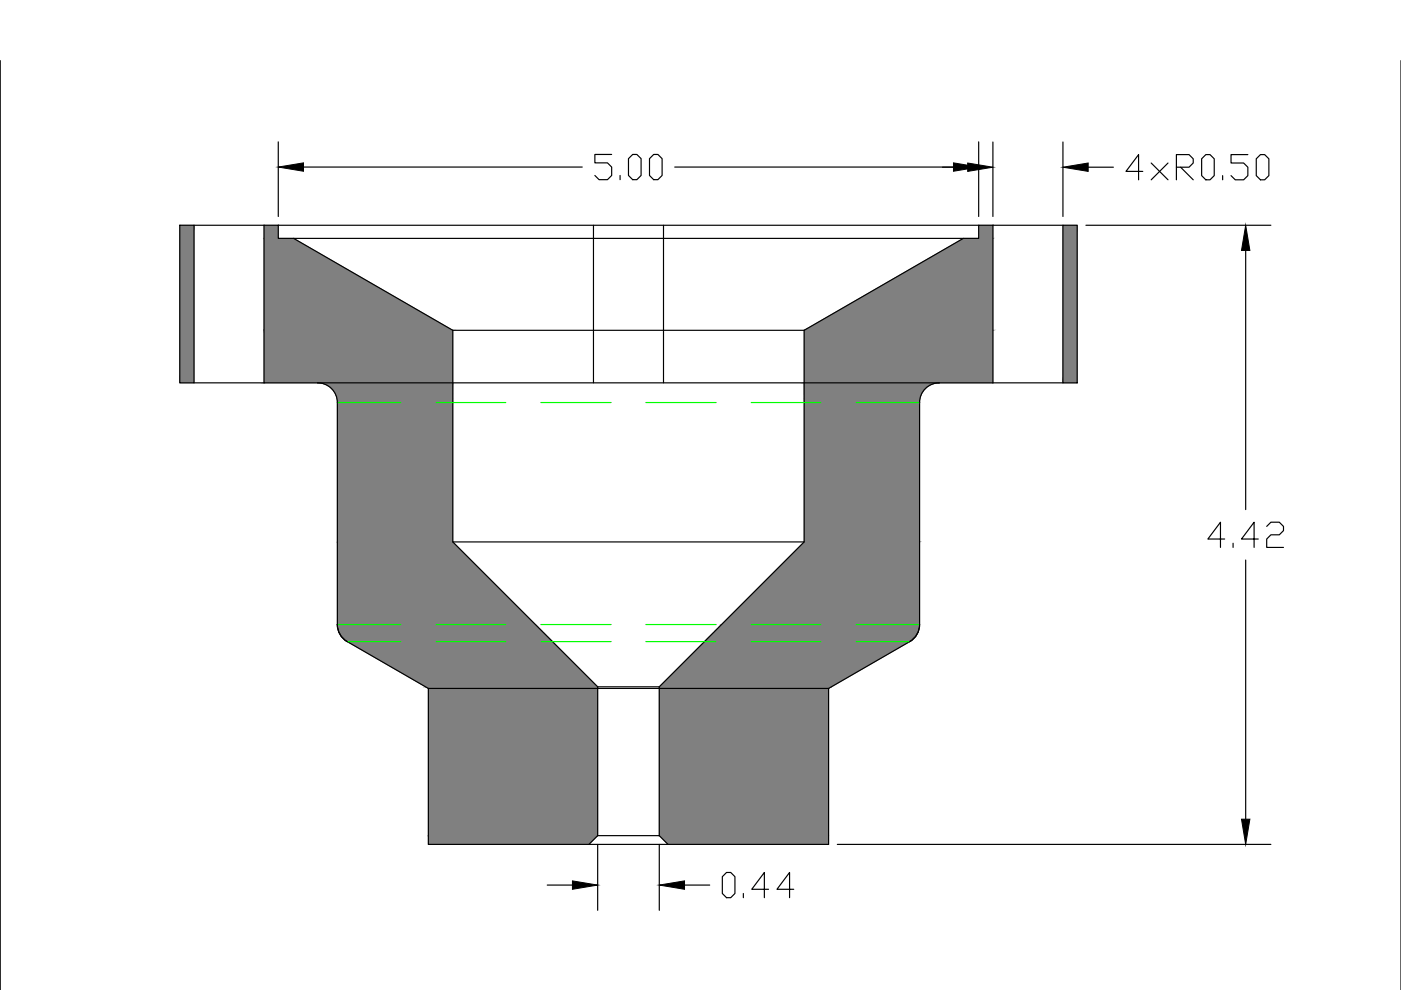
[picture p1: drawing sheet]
<svg xmlns="http://www.w3.org/2000/svg" width="297mm" height="210mm" viewBox="0 0 297 210" stroke-linecap="round" stroke-linejoin="round" font-family="sans-serif">
<defs><g id="words">
<g font-size="9.7">
<text x="237.8" y="39.5">4xR0.50</text>
<text x="255.1" y="117.5">4.42</text>
</g>
<g font-size="9.3">
<text x="125.2" y="39.2">5.00</text>
<text x="152.4" y="191.6">0.44</text>
</g>
</g></defs>
<!-- layer: 0 -->
<g fill="#808080" stroke="#808080" stroke-width=".21">
<path d="M56 47.8h3l-3 2.7zM56 50.5h3v-2.7z"/>
<path d="M207.5 47.8h3l-3 2.7zM207.5 50.5h3v-2.7z"/>
<path d="M56 50.5h6.2l-6.2 19.5zM62.2 50.5l-6.2 19.5h40z"/>
<path d="M170.5 70l33.7-19.5h6.3zM170.5 70h40v-19.5z"/>
<path d="M38.1 47.8h3l-3 33.4zM41.1 47.8l-3 33.4h3z"/>
<path d="M56 70h40l-40 11.2zM56 81.2h40v-11.2z"/>
<path d="M170.5 70h40l-40 11.2zM170.5 81.2h40v-11.2z"/>
<path d="M225.4 47.8h3l-3 33.4zM228.4 47.8l-3 33.4h3z"/>
<path d="M67.4 81.2h28.6zM67.6 81.2h28.4z"/>
<path d="M170.5 81.2h28.6zM170.5 81.2h28.6z"/>
<path d="M67.6 81.2h28.4zM67.9 81.2h28.1z"/>
<path d="M170.5 81.2h28.4zM170.5 81.2h28.4z"/>
<path d="M67.9 81.2h28.1zM68.2 81.3l27.8-.1z"/>
<path d="M170.5 81.2h28.1zM170.5 81.3l28.1-.1z"/>
<path d="M68.2 81.3h27.8zM68.5 81.3h27.5z"/>
<path d="M170.5 81.3h27.8zM170.5 81.3h27.8z"/>
<path d="M68.5 81.3h27.5zM68.8 81.4l27.2-.1z"/>
<path d="M170.5 81.3h27.5zM170.5 81.4l27.5-.1z"/>
<path d="M68.8 81.4h27.2zM69 81.5l27-.1z"/>
<path d="M170.5 81.4h27.2zM170.5 81.5l27.2-.1z"/>
<path d="M69 81.5h27l-26.7 .1zM69.3 81.6h26.7v-.1z"/>
<path d="M170.5 81.5h27l-27 .1zM170.5 81.6h26.7l.3-.1z"/>
<path d="M69.3 81.6h26.7l-26.5 .2zM69.5 81.8h26.5v-.2z"/>
<path d="M170.5 81.6h26.7l-26.7 .2zM170.5 81.8h26.5l.2-.2z"/>
<path d="M69.5 81.8h26.5l-26.2 .1zM69.8 81.9h26.2v-.1z"/>
<path d="M170.5 81.8h26.5l-26.5 .1zM170.5 81.9h26.2l.3-.1z"/>
<path d="M69.8 81.9h26.2l-26 .2zM70 82.1h26v-.2z"/>
<path d="M170.5 81.9h26.2l-26.2 .2zM170.5 82.1h26l.2-.2z"/>
<path d="M70 82.1h26l-25.8 .2zM70.2 82.3h25.8v-.2z"/>
<path d="M170.5 82.1h26l-26 .2zM170.5 82.3h25.8l.2-.2z"/>
<path d="M70.2 82.3h25.8l-25.6 .2zM70.4 82.5h25.6v-.2z"/>
<path d="M170.5 82.3h25.8l-25.8 .2zM170.5 82.5h25.6l.2-.2z"/>
<path d="M70.4 82.5h25.6l-25.4 .2zM70.6 82.7h25.4v-.2z"/>
<path d="M170.5 82.5h25.6l-25.6 .2zM170.5 82.7h25.4l.2-.2z"/>
<path d="M70.6 82.7h25.4l-25.2 .2zM70.8 82.9h25.2v-.2z"/>
<path d="M170.5 82.7h25.4l-25.4 .2zM170.5 82.9h25.2l.2-.2z"/>
<path d="M70.8 82.9h25.2l-25.1 .3zM70.9 83.2h25.1v-.3z"/>
<path d="M170.5 82.9h25.2l-25.2 .3zM170.5 83.2h25.1l.1-.3z"/>
<path d="M70.9 83.2h25.1l-24.9 .2zM71.1 83.4h24.9v-.2z"/>
<path d="M170.5 83.2h25.1l-25.1 .2zM170.5 83.4h24.9l.2-.2z"/>
<path d="M71.1 83.4h24.9l-24.8 .3zM71.2 83.7h24.8v-.3z"/>
<path d="M170.5 83.4h24.9l-24.9 .3zM170.5 83.7h24.8l.1-.3z"/>
<path d="M71.2 83.7h24.8l-24.7 .3zM71.3 84h24.7v-.3z"/>
<path d="M170.5 83.7h24.8l-24.8 .3zM170.5 84h24.7l.1-.3z"/>
<path d="M71.3 84h24.7l-24.6 .2zM71.4 84.2h24.6v-.2z"/>
<path d="M170.5 84h24.7l-24.7 .2zM170.5 84.2h24.6l.1-.2z"/>
<path d="M71.4 84.2h24.6l-24.6 .3zM71.4 84.5h24.6v-.3z"/>
<path d="M170.5 84.2h24.6l-24.6 .3zM170.5 84.5h24.6v-.3z"/>
<path d="M71.4 84.5h24.6l-24.5 .3zM71.5 84.8h24.5v-.3z"/>
<path d="M170.5 84.5h24.6l-24.6 .3zM170.5 84.8h24.5l.1-.3z"/>
<path d="M71.5 84.8h24.5l-24.5 .3zM71.5 85.1h24.5v-.3z"/>
<path d="M170.5 84.8h24.5l-24.5 .3zM170.5 85.1h24.5v-.3z"/>
<path d="M71.5 85.1h24.5l-24.5 .2zM71.5 85.3h24.5v-.2z"/>
<path d="M170.5 85.1h24.5l-24.5 .2zM170.5 85.3h24.5v-.2z"/>
<path d="M71.5 85.3h24.5l-24.5 29.6zM96 85.3l-24.5 29.6h24.5z"/>
<path d="M170.5 85.3h24.5l-24.5 29.6zM195 85.3l-24.5 29.6h24.5z"/>
<path d="M71.5 114.9h24.5l-24.5 17.5zM71.5 132.4h42l-17.5-17.5z"/>
<path d="M170.5 114.9h24.5l-42 17.5zM153 132.4h42v-17.5z"/>
<path d="M71.5 132.4h42l-42 .3zM71.5 132.7h42.3l-.3-.3z"/>
<path d="M153 132.4h42l-42.3 .3zM152.7 132.7h42.3v-.3z"/>
<path d="M71.5 132.7h42.3l-42.2 .3zM71.6 133h42.5l-.3-.3z"/>
<path d="M152.7 132.7h42.3l-42.6 .3zM152.4 133h42.5l.1-.3z"/>
<path d="M71.6 133h42.5l-42.5 .3zM71.6 133.3h42.8l-.3-.3z"/>
<path d="M152.4 133h42.5l-42.8 .3zM152.1 133.3h42.8v-.3z"/>
<path d="M71.6 133.3h42.8l-42.7 .3zM71.7 133.6h43l-.3-.3z"/>
<path d="M152.1 133.3h42.8l-43.1 .3zM151.8 133.6h43l.1-.3z"/>
<path d="M71.7 133.6h43l-42.9 .2zM71.8 133.8h43.1l-.2-.2z"/>
<path d="M151.8 133.6h43l-43.2 .2zM151.6 133.8h43.1l.1-.2z"/>
<path d="M71.8 133.8h43.1l-43 .3zM71.9 134.1h43.3l-.3-.3z"/>
<path d="M151.6 133.8h43.1l-43.4 .3zM151.3 134.1h43.3l.1-.3z"/>
<path d="M71.9 134.1h43.3l-43.2 .3zM72 134.4h43.5l-.3-.3z"/>
<path d="M151.3 134.1h43.3l-43.6 .3zM151 134.4h43.5l.1-.3z"/>
<path d="M72 134.4h43.5l-43.3 .2zM72.2 134.6h43.5l-.2-.2z"/>
<path d="M151 134.4h43.5l-43.7 .2zM150.8 134.6h43.5l.2-.2z"/>
<path d="M72.2 134.6h43.5l-43.4 .3zM72.3 134.9h43.7l-.3-.3z"/>
<path d="M150.8 134.6h43.5l-43.8 .3zM150.5 134.9h43.7l.1-.3z"/>
<path d="M72.3 134.9h43.7l-43.5 .2zM72.5 135.1h43.7l-.2-.2z"/>
<path d="M150.5 134.9h43.7l-43.9 .2zM150.3 135.1h43.7l.2-.2z"/>
<path d="M72.5 135.1h43.7l-43.5 .2zM72.7 135.3h43.7l-.2-.2z"/>
<path d="M150.3 135.1h43.7l-43.9 .2zM150.1 135.3h43.7l.2-.2z"/>
<path d="M72.7 135.3h43.7l-43.5 .2zM72.9 135.5h43.7l-.2-.2z"/>
<path d="M150.1 135.3h43.7l-43.9 .2zM149.9 135.5h43.7l.2-.2z"/>
<path d="M72.9 135.5h43.7l-43.5 .2zM73.1 135.7h43.7l-.2-.2z"/>
<path d="M149.9 135.5h43.7l-43.9 .2zM149.7 135.7h43.7l.2-.2z"/>
<path d="M73.1 135.7h43.7l-43.4 .2zM73.4 135.9h43.6l-.2-.2z"/>
<path d="M149.7 135.7h43.7l-43.9 .2zM149.5 135.9h43.6l.3-.2z"/>
<path d="M73.4 135.9h43.6l-43.4 .1zM73.6 136h43.5l-.1-.1z"/>
<path d="M149.5 135.9h43.6l-43.7 .1zM149.4 136h43.5l.2-.1z"/>
<path d="M73.6 136h43.5l-26.9 9.6zM90.2 145.6h36.5l-9.6-9.6z"/>
<path d="M149.4 136h43.5l-53.1 9.6zM139.8 145.6h36.5l16.6-9.6z"/>
<path d="M90.2 145.6h36.5l-35.9 .4zM90.8 146h35.9v-.4z"/>
<path d="M139.8 145.6h36.5l-36.5 .4zM139.8 146h35.9l.6-.4z"/>
<path d="M90.8 146h35.9l-35.9 31.2zM90.8 177.2h35.9v-31.2z"/>
<path d="M139.8 146h35.9l-35.9 31.2zM139.8 177.2h35.9v-31.2z"/>
<path d="M90.8 177.2h35.9l-35.9 1.8zM90.8 179h34.1l1.8-1.8z"/>
<path d="M139.8 177.2h35.9l-34.1 1.8zM141.6 179h34.1v-1.8z"/>
</g>
<g fill="none" stroke="#000" stroke-width=".25">
<path d="M0 12.9v197M297 12.9v197M59 30.1v15.8M64.3 35.4h59.2M143.1 35.4h59.1M199.8 35.5h5.4M207.5 30.1v15.8M210.5 30.1v15.8M225.4 30.1v15.8M230.7 35.5h5.4M38.1 47.8h3v33.4h-3zM41.1 47.8h14.9"/>
<path d="M56 47.8v33.4h11.4M56 47.8h3v2.7h3.2l33.8 19.5v44.9l30.7 30.7v31.6l-1.8 1.8h-34.1v-33l-17.2-10a4.2 4.2 0 0 1-2.1-3.6v-47.1a4.2 4.2 0 0 0-4.1-4.1M59 47.8h148.5M62.2 50.5h142M125.8 47.8v33.4M140.7 47.8v33.4M210.5 47.8h14.9M225.4 47.8h3v33.4h-3zM230.2 47.8h39.3M264.1 53.1v54.9M96 70h74.5M41.1 81.2h14.9"/>
<path d="M67.4 81.2h158M199.1 81.2a4.2 4.2 0 0 0-4.1 4.1v47.1a4.2 4.2 0 0 1-2.1 3.6l-17.2 10v33h-34.1l-1.8-1.8v-31.6l30.7-30.7v-44.9l33.7-19.5h3.3v-2.7h3v33.4M96 114.9h74.5M264.1 118.7v55M90.8 146h84.9M126.7 145.6h13.1M124.9 179h16.7M126.7 177.2h13.1M126.7 179v14M139.8 179v14M177.5 179h92M116 187.7h5.4"/>
<path d="M145.1 187.7h5.4"/>
</g>
<g fill="none" stroke="#0f0" stroke-width=".25">
<path d="M71.5 85.3h13.5M92.4 85.3h14.9M114.7 85.3h14.8M137 85.3h14.8M159.2 85.3h14.9M181.5 85.3h13.5M71.5 132.4h13.5M73.6 136h11.4M92.4 136h14.9M92.4 132.4h14.9M114.7 136h14.8M114.7 132.4h14.8"/>
<path d="M137 136h14.8M137 132.4h14.8M159.2 136h14.9M159.2 132.4h14.9M181.5 136h11.4M181.5 132.4h13.5"/>
</g>
<path d="M59 35.4l5.3-.9v1.8zM202.2 34.5l5.3 .9-5.3 .9zM205.2 34.6l5.3 .9-5.3 .8zM225.4 35.5l5.3-.9v1.7zM264.1 47.8l.9 5.3h-1.8zM263.2 173.7h1.8l-.9 5.3zM121.4 186.8l5.3 .9-5.3 .9zM139.8 187.7l5.3-.9v1.8z" fill="#000" stroke="#000" stroke-width=".21"/>
<use href="#words"/>
</svg>
